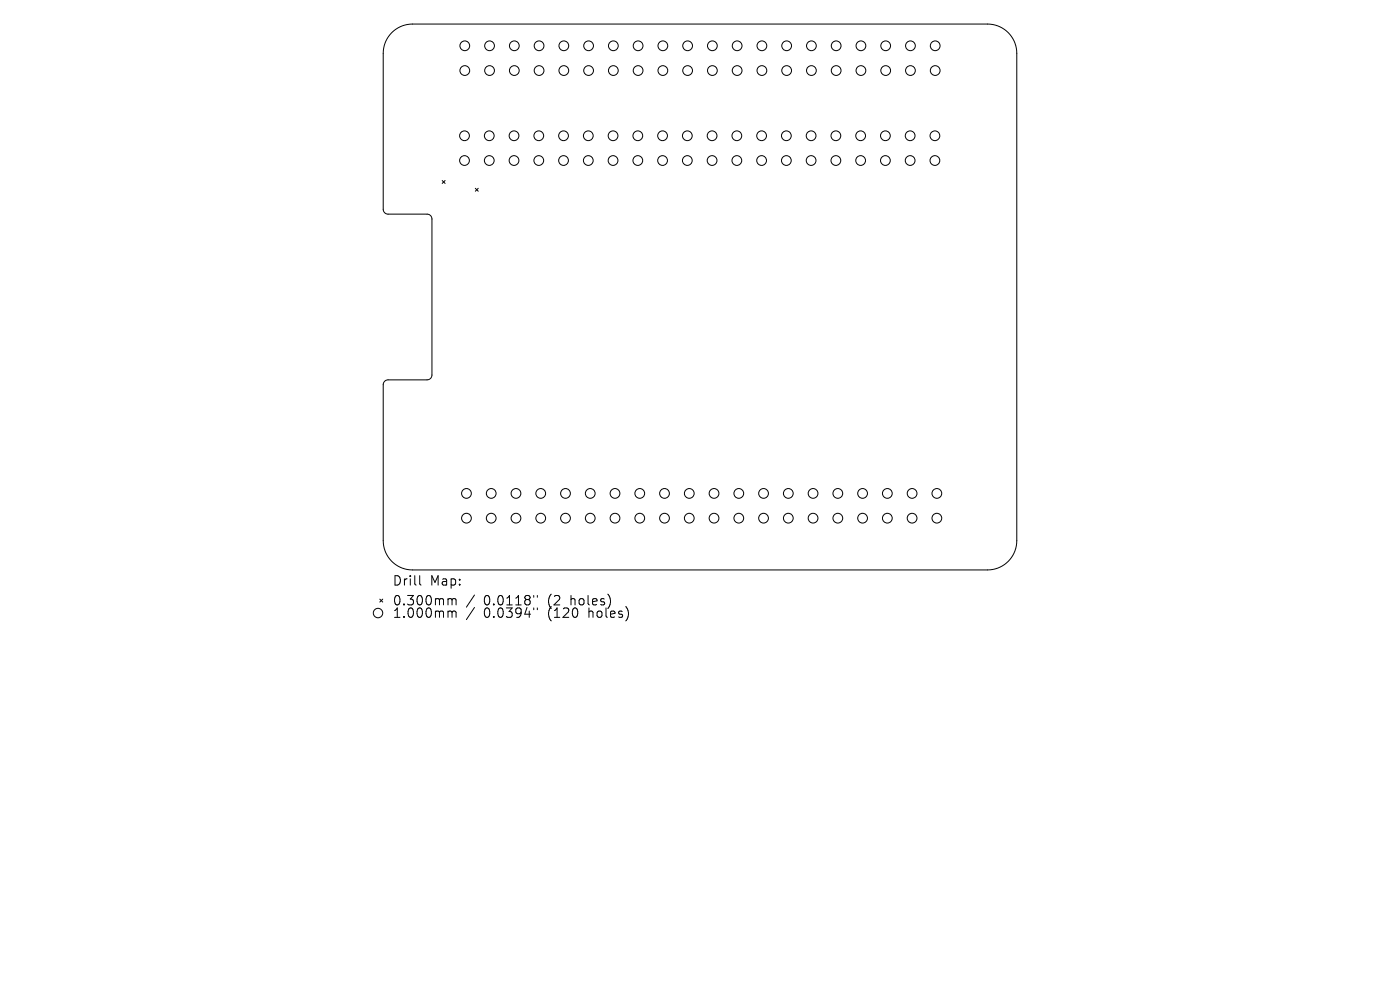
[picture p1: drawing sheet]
<svg xmlns="http://www.w3.org/2000/svg" width="297mm" height="210mm" viewBox="0 0 297 210" stroke-linecap="round" stroke-linejoin="round" font-family="sans-serif">
<defs><g id="words">
<g font-size="2.8">
<text x="83.2" y="124.5">Drill</text>
<text x="91.2" y="124.5">Map:</text>
<text x="83.2" y="128.7">0.300mm</text>
<text x="83.2" y="131.3">1.000mm</text>
<text x="102.6" y="128.7">0.0118&quot;</text>
<text x="102.6" y="131.3">0.0394&quot;</text>
<text x="116.4" y="128.7">(2</text>
<text x="116.4" y="131.3">(120</text>
<text x="121.3" y="128.7">holes)</text>
<text x="125.1" y="131.3">holes)</text>
</g>
</g></defs>
<g fill="none" stroke="#000" stroke-width=".21">
<path d="M83.1 6.9a6.2 6.2 0 0 1 4.4-1.8h122a6.2 6.2 0 0 1 6.2 6.2v103.4a6.2 6.2 0 0 1-6.2 6.2h-122a6.2 6.2 0 0 1-6.2-6.2v-33.1a1.03 1.03 0 0 1 1-1h8.3a1.03 1.03 0 0 0 1-1.1v-33a1.03 1.03 0 0 0-1-1.1h-8.3a1.03 1.03 0 0 1-1-1v-33.1a6.2 6.2 0 0 1 1.8-4.4zM93.8 38.3l.6 .6M94.4 38.3l-.6 .6M100.8 39.9l.7 .7M101.5 39.9l-.7 .7M80.6 127.1l.6 .6M81.2 127.1l-.6 .6M89 122.1v1.7l.3 .3M95.3 127h.3l.3 .3M95.3 129.6h.3l.3 .3M95.9 127.3l.3-.3 .5 .1 .1 1.2M95.9 127.3v1"/>
<path d="M95.9 129.9v1.1M95.9 129.9l.3-.3 .5 .1 .1 1.3M100.7 126.2l-1.8 2.6M100.7 128.9l-1.8 2.5M113.2 126.3v.4M113.2 129v.3M114 126.3v.4M114 129v.3"/>
<circle cx="98.6" cy="15" r="1.03"/>
<circle cx="98.6" cy="9.7" r="1.03"/>
<circle cx="103.9" cy="15" r="1.03"/>
<circle cx="103.9" cy="9.7" r="1.03"/>
<circle cx="109.1" cy="15" r="1.03"/>
<circle cx="109.1" cy="9.7" r="1.03"/>
<circle cx="114.4" cy="15" r="1.03"/>
<circle cx="114.4" cy="9.7" r="1.03"/>
<circle cx="119.6" cy="15" r="1.03"/>
<circle cx="119.6" cy="9.7" r="1.03"/>
<circle cx="124.9" cy="15" r="1.03"/>
<circle cx="124.9" cy="9.7" r="1.03"/>
<circle cx="130.1" cy="15" r="1.03"/>
<circle cx="130.1" cy="9.7" r="1.03"/>
<circle cx="135.4" cy="15" r="1.03"/>
<circle cx="135.4" cy="9.7" r="1.03"/>
<circle cx="140.6" cy="15" r="1.03"/>
<circle cx="140.6" cy="9.7" r="1.03"/>
<circle cx="145.9" cy="15" r="1.03"/>
<circle cx="145.9" cy="9.7" r="1.03"/>
<circle cx="151.1" cy="15" r="1.03"/>
<circle cx="151.1" cy="9.7" r="1.03"/>
<circle cx="156.4" cy="15" r="1.03"/>
<circle cx="156.4" cy="9.7" r="1.03"/>
<circle cx="161.6" cy="15" r="1.03"/>
<circle cx="161.6" cy="9.7" r="1.03"/>
<circle cx="166.9" cy="15" r="1.03"/>
<circle cx="166.9" cy="9.7" r="1.03"/>
<circle cx="172.1" cy="15" r="1.03"/>
<circle cx="172.1" cy="9.7" r="1.03"/>
<circle cx="177.4" cy="15" r="1.03"/>
<circle cx="177.4" cy="9.7" r="1.03"/>
<circle cx="182.6" cy="15" r="1.03"/>
<circle cx="182.6" cy="9.7" r="1.03"/>
<circle cx="187.9" cy="15" r="1.03"/>
<circle cx="187.9" cy="9.7" r="1.03"/>
<circle cx="193.1" cy="15" r="1.03"/>
<circle cx="193.1" cy="9.7" r="1.03"/>
<circle cx="198.4" cy="15" r="1.03"/>
<circle cx="198.4" cy="9.7" r="1.03"/>
<circle cx="98.5" cy="34.1" r="1.03"/>
<circle cx="98.5" cy="28.8" r="1.03"/>
<circle cx="103.8" cy="34.1" r="1.03"/>
<circle cx="103.8" cy="28.8" r="1.03"/>
<circle cx="109" cy="34.1" r="1.03"/>
<circle cx="109" cy="28.8" r="1.03"/>
<circle cx="114.3" cy="34.1" r="1.03"/>
<circle cx="114.3" cy="28.8" r="1.03"/>
<circle cx="119.6" cy="34.1" r="1.03"/>
<circle cx="119.6" cy="28.8" r="1.03"/>
<circle cx="124.8" cy="34.1" r="1.03"/>
<circle cx="124.8" cy="28.8" r="1.03"/>
<circle cx="130.1" cy="34.1" r="1.03"/>
<circle cx="130.1" cy="28.8" r="1.03"/>
<circle cx="135.3" cy="34.1" r="1.03"/>
<circle cx="135.3" cy="28.8" r="1.03"/>
<circle cx="140.6" cy="34.1" r="1.03"/>
<circle cx="140.6" cy="28.8" r="1.03"/>
<circle cx="145.8" cy="34.1" r="1.03"/>
<circle cx="145.8" cy="28.8" r="1.03"/>
<circle cx="151.1" cy="34.1" r="1.03"/>
<circle cx="151.1" cy="28.8" r="1.03"/>
<circle cx="156.3" cy="34.1" r="1.03"/>
<circle cx="156.3" cy="28.8" r="1.03"/>
<circle cx="161.6" cy="34.1" r="1.03"/>
<circle cx="161.6" cy="28.8" r="1.03"/>
<circle cx="166.8" cy="34.1" r="1.03"/>
<circle cx="166.8" cy="28.8" r="1.03"/>
<circle cx="172.1" cy="34.1" r="1.03"/>
<circle cx="172.1" cy="28.8" r="1.03"/>
<circle cx="177.3" cy="34.1" r="1.03"/>
<circle cx="177.3" cy="28.8" r="1.03"/>
<circle cx="182.6" cy="34.1" r="1.03"/>
<circle cx="182.6" cy="28.8" r="1.03"/>
<circle cx="187.8" cy="34.1" r="1.03"/>
<circle cx="187.8" cy="28.8" r="1.03"/>
<circle cx="193.1" cy="34.1" r="1.03"/>
<circle cx="193.1" cy="28.8" r="1.03"/>
<circle cx="198.3" cy="34.1" r="1.03"/>
<circle cx="198.3" cy="28.8" r="1.03"/>
<circle cx="99" cy="104.7" r="1.03"/>
<circle cx="99" cy="109.9" r="1.03"/>
<circle cx="104.2" cy="104.7" r="1.03"/>
<circle cx="104.2" cy="109.9" r="1.03"/>
<circle cx="109.5" cy="104.7" r="1.03"/>
<circle cx="109.5" cy="109.9" r="1.03"/>
<circle cx="114.7" cy="104.7" r="1.03"/>
<circle cx="114.7" cy="109.9" r="1.03"/>
<circle cx="120" cy="104.7" r="1.03"/>
<circle cx="120" cy="109.9" r="1.03"/>
<circle cx="125.2" cy="104.7" r="1.03"/>
<circle cx="125.2" cy="109.9" r="1.03"/>
<circle cx="130.5" cy="104.7" r="1.03"/>
<circle cx="130.5" cy="109.9" r="1.03"/>
<circle cx="135.7" cy="104.7" r="1.03"/>
<circle cx="135.7" cy="109.9" r="1.03"/>
<circle cx="141" cy="104.7" r="1.03"/>
<circle cx="141" cy="109.9" r="1.03"/>
<circle cx="146.2" cy="104.7" r="1.03"/>
<circle cx="146.2" cy="109.9" r="1.03"/>
<circle cx="151.5" cy="104.7" r="1.03"/>
<circle cx="151.5" cy="109.9" r="1.03"/>
<circle cx="156.7" cy="104.7" r="1.03"/>
<circle cx="156.7" cy="109.9" r="1.03"/>
<circle cx="162" cy="104.7" r="1.03"/>
<circle cx="162" cy="109.9" r="1.03"/>
<circle cx="167.2" cy="104.7" r="1.03"/>
<circle cx="167.2" cy="109.9" r="1.03"/>
<circle cx="172.5" cy="104.7" r="1.03"/>
<circle cx="172.5" cy="109.9" r="1.03"/>
<circle cx="177.7" cy="104.7" r="1.03"/>
<circle cx="177.7" cy="109.9" r="1.03"/>
<circle cx="183" cy="104.7" r="1.03"/>
<circle cx="183" cy="109.9" r="1.03"/>
<circle cx="188.2" cy="104.7" r="1.03"/>
<circle cx="188.2" cy="109.9" r="1.03"/>
<circle cx="193.5" cy="104.7" r="1.03"/>
<circle cx="193.5" cy="109.9" r="1.03"/>
<circle cx="198.7" cy="104.7" r="1.03"/>
<circle cx="198.7" cy="109.9" r="1.03"/>
<circle cx="80.2" cy="130" r="1"/>
</g>
<use href="#words"/>
</svg>
